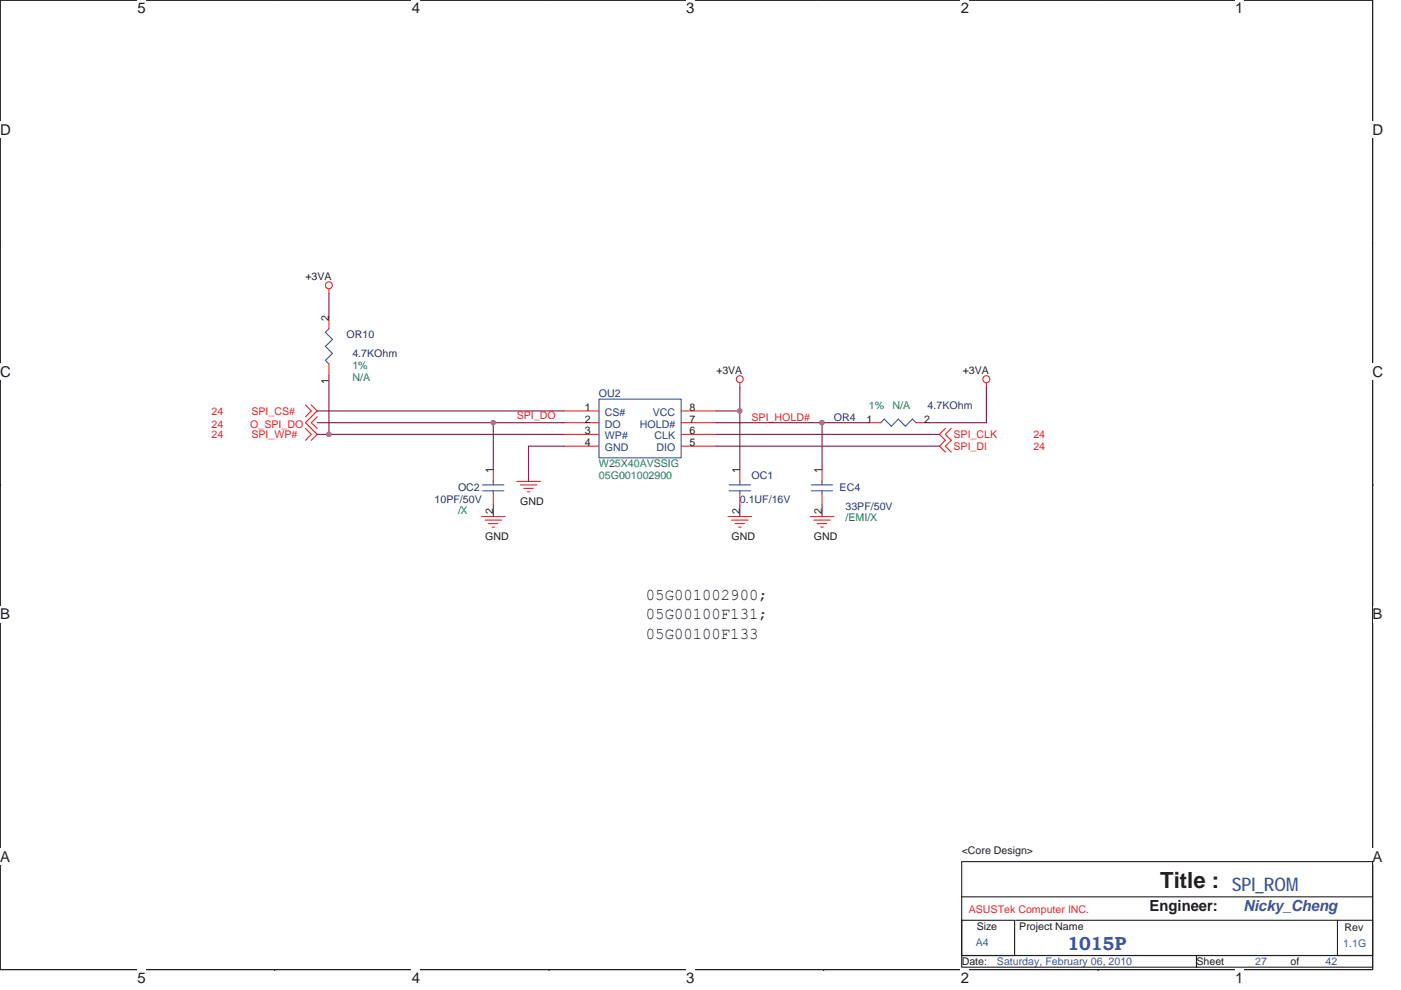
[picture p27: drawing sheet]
<svg xmlns="http://www.w3.org/2000/svg" width="297mm" height="210mm" viewBox="0 0 297 210" stroke-linecap="round" stroke-linejoin="round" font-family="sans-serif">
<defs><g id="words">
<text font-size="4.7" fill="#231f20" x="246" y="188.4">Title :</text>
<g font-size="4" fill="#3a53a4">
<text x="261.2" y="188.9">SPI_ROM</text>
<text x="226.3" y="201.4">1015P</text>
</g>
<g font-size="3.5" fill="#231f20">
<text x="136.9" y="127.3">05G001002900;</text>
<text x="136.9" y="131.4">05G00100F131;</text>
<text x="136.9" y="135.5">05G00100F133</text>
</g>
<g font-size="3.2" fill="#231f20">
<text x="29.1" y="2.9">5</text>
<text x="87.3" y="2.9">4</text>
<text x="145.5" y="2.9">3</text>
<text x="203.7" y="2.9">2</text>
<text x="261.9" y="2.9">1</text>
<text x="0" y="28.6">D</text>
<text x="291" y="28.6">D</text>
<text x="0" y="79.9">C</text>
<text x="291" y="79.9">C</text>
<text x="0" y="131.4">B</text>
<text x="291" y="131.4">B</text>
<text x="0" y="182.7">A</text>
<text x="291" y="182.7">A</text>
<text x="243.7" y="193.2">Engineer:</text>
<text x="29.1" y="208.5">5</text>
<text x="87.3" y="208.5">4</text>
<text x="145.5" y="208.5">3</text>
<text x="203.7" y="208.5">2</text>
<text x="261.9" y="208.5">1</text>
</g>
<text font-size="3.2" fill="#3a53a4" x="263.6" y="193.2">Nicky_Cheng</text>
<g font-size="2.2" fill="#231f20">
<text x="64.8" y="59.3">+3VA</text>
<text x="69.7" y="68" transform="rotate(-90 69.7 68)">2</text>
<text x="69.7" y="81.6" transform="rotate(-90 69.7 81.6)">1</text>
<text x="151.9" y="79.2">+3VA</text>
<text x="204.1" y="79.2">+3VA</text>
<text x="124" y="87.1">1</text>
<text x="124" y="89.6">2</text>
<text x="146.2" y="87.1">8</text>
<text x="146.2" y="89.6">7</text>
<text x="183.7" y="89.6">1</text>
<text x="195.9" y="89.6">2</text>
<text x="124" y="92.1">3</text>
<text x="124" y="94.6">4</text>
<text x="146.2" y="92.1">6</text>
<text x="146.2" y="94.6">5</text>
<text x="104.6" y="100.4" transform="rotate(-90 104.6 100.4)">1</text>
<text x="156.8" y="100.4" transform="rotate(-90 156.8 100.4)">1</text>
<text x="174.3" y="100.4" transform="rotate(-90 174.3 100.4)">1</text>
<text x="110.3" y="107.1">GND</text>
<text x="104.6" y="108.9" transform="rotate(-90 104.6 108.9)">2</text>
<text x="156.8" y="108.9" transform="rotate(-90 156.8 108.9)">2</text>
<text x="174.3" y="108.9" transform="rotate(-90 174.3 108.9)">2</text>
<text x="102.8" y="114.6">GND</text>
<text x="155.1" y="114.6">GND</text>
<text x="172.5" y="114.6">GND</text>
<text x="203.9" y="181">&lt;Core Design&gt;</text>
<text x="207.1" y="197.2">Size</text>
<text x="216.1" y="197.2">Project Name</text>
<text x="285" y="197.5">Rev</text>
<text x="203.9" y="204.7">Date:</text>
<text x="253.7" y="204.7">Sheet</text>
<text x="273.6" y="204.7">of</text>
</g>
<g font-size="2.2" fill="#2d2d72">
<text x="73.5" y="71.8">OR10</text>
<text x="74.7" y="75.8">4.7KOhm</text>
<text x="127" y="84.2">OU2</text>
<text x="176.8" y="89.2">OR4</text>
<text x="196.7" y="86.7">4.7KOhm</text>
<text x="159.3" y="101.6">OC1</text>
<text x="92.1" y="106.6">10PF/50V</text>
<text x="97.1" y="104.1">OC2</text>
<text x="156.9" y="106.6">0.1UF/16V</text>
<text x="178" y="104.1">EC4</text>
<text x="179.3" y="108.1">33PF/50V</text>
</g>
<g font-size="2.2" fill="#088141">
<text x="74.7" y="78.3">1%</text>
<text x="74.7" y="80.7">N/A</text>
<text x="184.2" y="86.7">1%</text>
<text x="189.2" y="86.7">N/A</text>
<text x="127" y="99.1">W25X40AVSSIG</text>
<text x="127" y="101.6">05G001002900</text>
<text x="97.1" y="109.1">/X</text>
<text x="179.3" y="110.6">/EMI/X</text>
</g>
<g font-size="2.2" fill="#ec2426">
<text x="44.8" y="87.9">24</text>
<text x="53.3" y="87.9">SPI_CS#</text>
<text x="109.6" y="88.9">SPI_DO</text>
<text x="159.3" y="89.2">SPI_HOLD#</text>
<text x="44.8" y="92.9">24</text>
<text x="44.8" y="90.7">24</text>
<text x="53.1" y="90.7">O_SPI_DO</text>
<text x="53.3" y="92.9">SPI_WP#</text>
<text x="202.2" y="92.9">SPI_CLK</text>
<text x="202.2" y="95.4">SPI_DI</text>
<text x="219.1" y="92.9">24</text>
<text x="219.1" y="95.4">24</text>
<text x="205.4" y="193.7">ASUSTek Computer INC.</text>
</g>
<g font-size="2.2" fill="#1d437e">
<text x="128.2" y="88.2">CS#</text>
<text x="138.4" y="88.2">VCC</text>
<text x="128.2" y="90.7">DO</text>
<text x="128.2" y="93.2">WP#</text>
<text x="128.2" y="95.6">GND</text>
<text x="135.7" y="90.7">HOLD#</text>
<text x="138.8" y="93.2">CLK</text>
<text x="139.2" y="95.6">DIO</text>
</g>
<g font-size="2.2" fill="#3a53a4">
<text x="206.9" y="200.7">A4</text>
<text x="284.8" y="201">1.1G</text>
<text x="211.4" y="204.7">Saturday, February 06, 2010</text>
<text x="266.1" y="204.7">27</text>
<text x="281.1" y="204.7">42</text>
</g>
</g></defs>
<path d="M0 0h291v205.7h-291z" fill="none" stroke="#231f20" stroke-width=".23"/>
<g fill="#fff">
<path d="M29.1 0h1.8v3.6h-1.8z"/>
<path d="M29.1 205.7h1.8v3.5h-1.8z"/>
</g>
<path d="M58.2 0h.1M58.2 205.7h.1" fill="none" stroke="#231f20" stroke-width=".23"/>
<g fill="#fff">
<path d="M87.3 0h1.8v3.6h-1.8z"/>
<path d="M87.3 205.7h1.8v3.5h-1.8z"/>
</g>
<path d="M116.4 0h.1M116.4 205.7h.1" fill="none" stroke="#231f20" stroke-width=".23"/>
<g fill="#fff">
<path d="M145.5 0h1.8v3.6h-1.8z"/>
<path d="M145.5 205.7h1.8v3.5h-1.8z"/>
</g>
<path d="M174.6 0h.1M174.6 205.7h.1" fill="none" stroke="#231f20" stroke-width=".23"/>
<g fill="#fff">
<path d="M203.7 0h1.8v3.6h-1.8z"/>
<path d="M203.7 205.7h1.8v3.5h-1.8z"/>
</g>
<path d="M232.8 0h.1M232.8 205.7h.1" fill="none" stroke="#231f20" stroke-width=".23"/>
<g fill="#fff">
<path d="M261.9 0h1.7v3.6h-1.7z"/>
<path d="M261.9 205.7h1.7v3.5h-1.7z"/>
<path d="M0 25.7h2.3v3.5h-2.3z"/>
<path d="M291 25.7h2.3v3.5h-2.3z"/>
<path d="M0 77.1h2.3v3.5h-2.3z"/>
<path d="M291 77.1h2.3v3.5h-2.3z"/>
</g>
<path d="M0 51.4h.1M291 51.4h.1" fill="none" stroke="#231f20" stroke-width=".23"/>
<g fill="#fff">
<path d="M0 128.5h2.1v3.6h-2.1z"/>
<path d="M291 128.5h2.1v3.6h-2.1z"/>
</g>
<path d="M0 102.8h.1M291 102.8h.1" fill="none" stroke="#231f20" stroke-width=".23"/>
<path d="M0 102.8h.1" fill="none" stroke="#231f20" stroke-width=".21"/>
<path d="M291 102.8h.1" fill="none" stroke="#231f20" stroke-width=".21"/>
<g fill="#fff">
<path d="M0 179.9h2.2v3.5h-2.2z"/>
<path d="M291 179.9h2.1v3.5h-2.1z"/>
</g>
<path d="M0 154.2h.1M291 154.2h.1M203.9 182.7h87.1v20h-87.1zM203.9 195.2h11.2v7.5h-11.2zM203.9 190.2h87.1M215.3 195.2h68.3M283.6 195.2h7.4v7.5h-7.4zM203.9 202.7h49.8v2.4h-49.8zM253.7 202.7h37.3v2.4h-37.3z" fill="none" stroke="#231f20" stroke-width=".23"/>
<g fill="none" stroke="#ec2426" stroke-width=".23">
<path d="M69.7 61.3v1M69.7 67.2v2.5M69.7 77.2v2.5M64.7 90.9l1.3 1.2-1.3 1.3M64.7 85.9l1.3 1.3-1.3 1.2M66 85.9l1.2 1.3-2.4 2.5 2.4 2.4-1.2 1.3M67.3 88.4l-1.3 1.3 1.3 1.2M104.6 99.6v2.5M119.5 89.7h7.5M119.5 87.2h7.5M119.5 92.1h7.5M119.5 94.6h7.5"/>
<path d="M144.4 89.7h7.5M144.4 87.2h7.5M144.4 92.1h7.5M144.4 94.6h7.5M156.9 81.2v1M156.9 99.6v2.5M174.3 99.6v2.5M184.2 89.7h2.5M194.2 89.7h2.5M200.4 90.9l-1.2 1.2 1.2 1.3M200.4 93.4l-1.2 1.2 1.2 1.3M201.7 90.9l-1.3 1.2 1.3 1.3"/>
<path d="M201.7 93.4l-1.3 1.2 1.3 1.3M209.1 81.2v1M102.1 109.6h5M102.8 110.3h3.6M103.6 111.1h2M104.3 111.8h.6M104.6 104.6v2.5M109.6 102.1h5M110.3 102.8h3.5M111 103.6h2M111.8 104.3h.5M154.4 109.6h5"/>
<path d="M155.1 110.3h3.5M155.8 111.1h2.1M156.6 111.8h.5M156.9 104.6v2.5M171.8 109.6h5M172.5 110.3h3.5M173.3 111.1h2M174 111.8h.6M174.3 104.6v2.5"/>
<circle cx="69.7" cy="60.5" r=".74"/>
<circle cx="156.8" cy="80.4" r=".74"/>
<circle cx="209.1" cy="80.4" r=".74"/>
</g>
<g fill="none" stroke="#3a53a4" stroke-width=".23">
<path d="M69 76.4l.7 .8M69 70.5l1.5 1.5-1.5 1.5M69 73.4l1.5 1.5-1.5 1.6M69.8 69.7l-.8 .8M127 84.7h17.4v12.4h-17.4zM186.7 89.7l.8-.8 1.5 1.5M190.5 88.9l1.5 1.5M190.5 88.9l-1.5 1.5M194.2 89.7l-.7-.8-1.5 1.5M102.3 102.8h4.5M102.3 104.1h4.5M104.6 102.1v.7"/>
<path d="M104.6 104.1v.5M154.6 102.8h4.5M154.6 104.1h4.5M156.9 102.1v.7M156.9 104.1v.5M172 102.8h4.5M172 104.1h4.5M174.3 102.1v.7M174.3 104.1v.5"/>
</g>
<g fill="none" stroke="#7f1542" stroke-width=".23">
<path d="M69.7 62.3v5M69.7 79.7v12.5M67.2 89.7h52.3M67.2 87.2h52.3M67.2 92.1h52.3M104.6 89.7v9.9M119.5 94.6h-7.4v7.5M151.9 89.7h32.4M151.9 87.2h5M151.9 92.1h47.3M151.9 94.6h47.3M156.9 82.2v17.4"/>
<path d="M174.3 89.7v9.9M196.7 89.7h12.4M209.1 82.2v7.5M104.6 107.1v2.5M156.9 107.1v2.5M174.3 107.1v2.5"/>
</g>
<circle cx="174.3" cy="89.6" r=".49" fill="#b8529f"/>
<circle cx="174.3" cy="89.6" r=".49" fill="none" stroke="#b8529f" stroke-width=".23"/>
<circle cx="156.8" cy="87.1" r=".49" fill="#b8529f"/>
<circle cx="156.8" cy="87.1" r=".49" fill="none" stroke="#b8529f" stroke-width=".23"/>
<circle cx="69.7" cy="92.1" r=".49" fill="#b8529f"/>
<circle cx="69.7" cy="92.1" r=".49" fill="none" stroke="#b8529f" stroke-width=".23"/>
<circle cx="104.6" cy="89.6" r=".49" fill="#b8529f"/>
<circle cx="104.6" cy="89.6" r=".49" fill="none" stroke="#b8529f" stroke-width=".23"/>
<use href="#words"/>
</svg>
